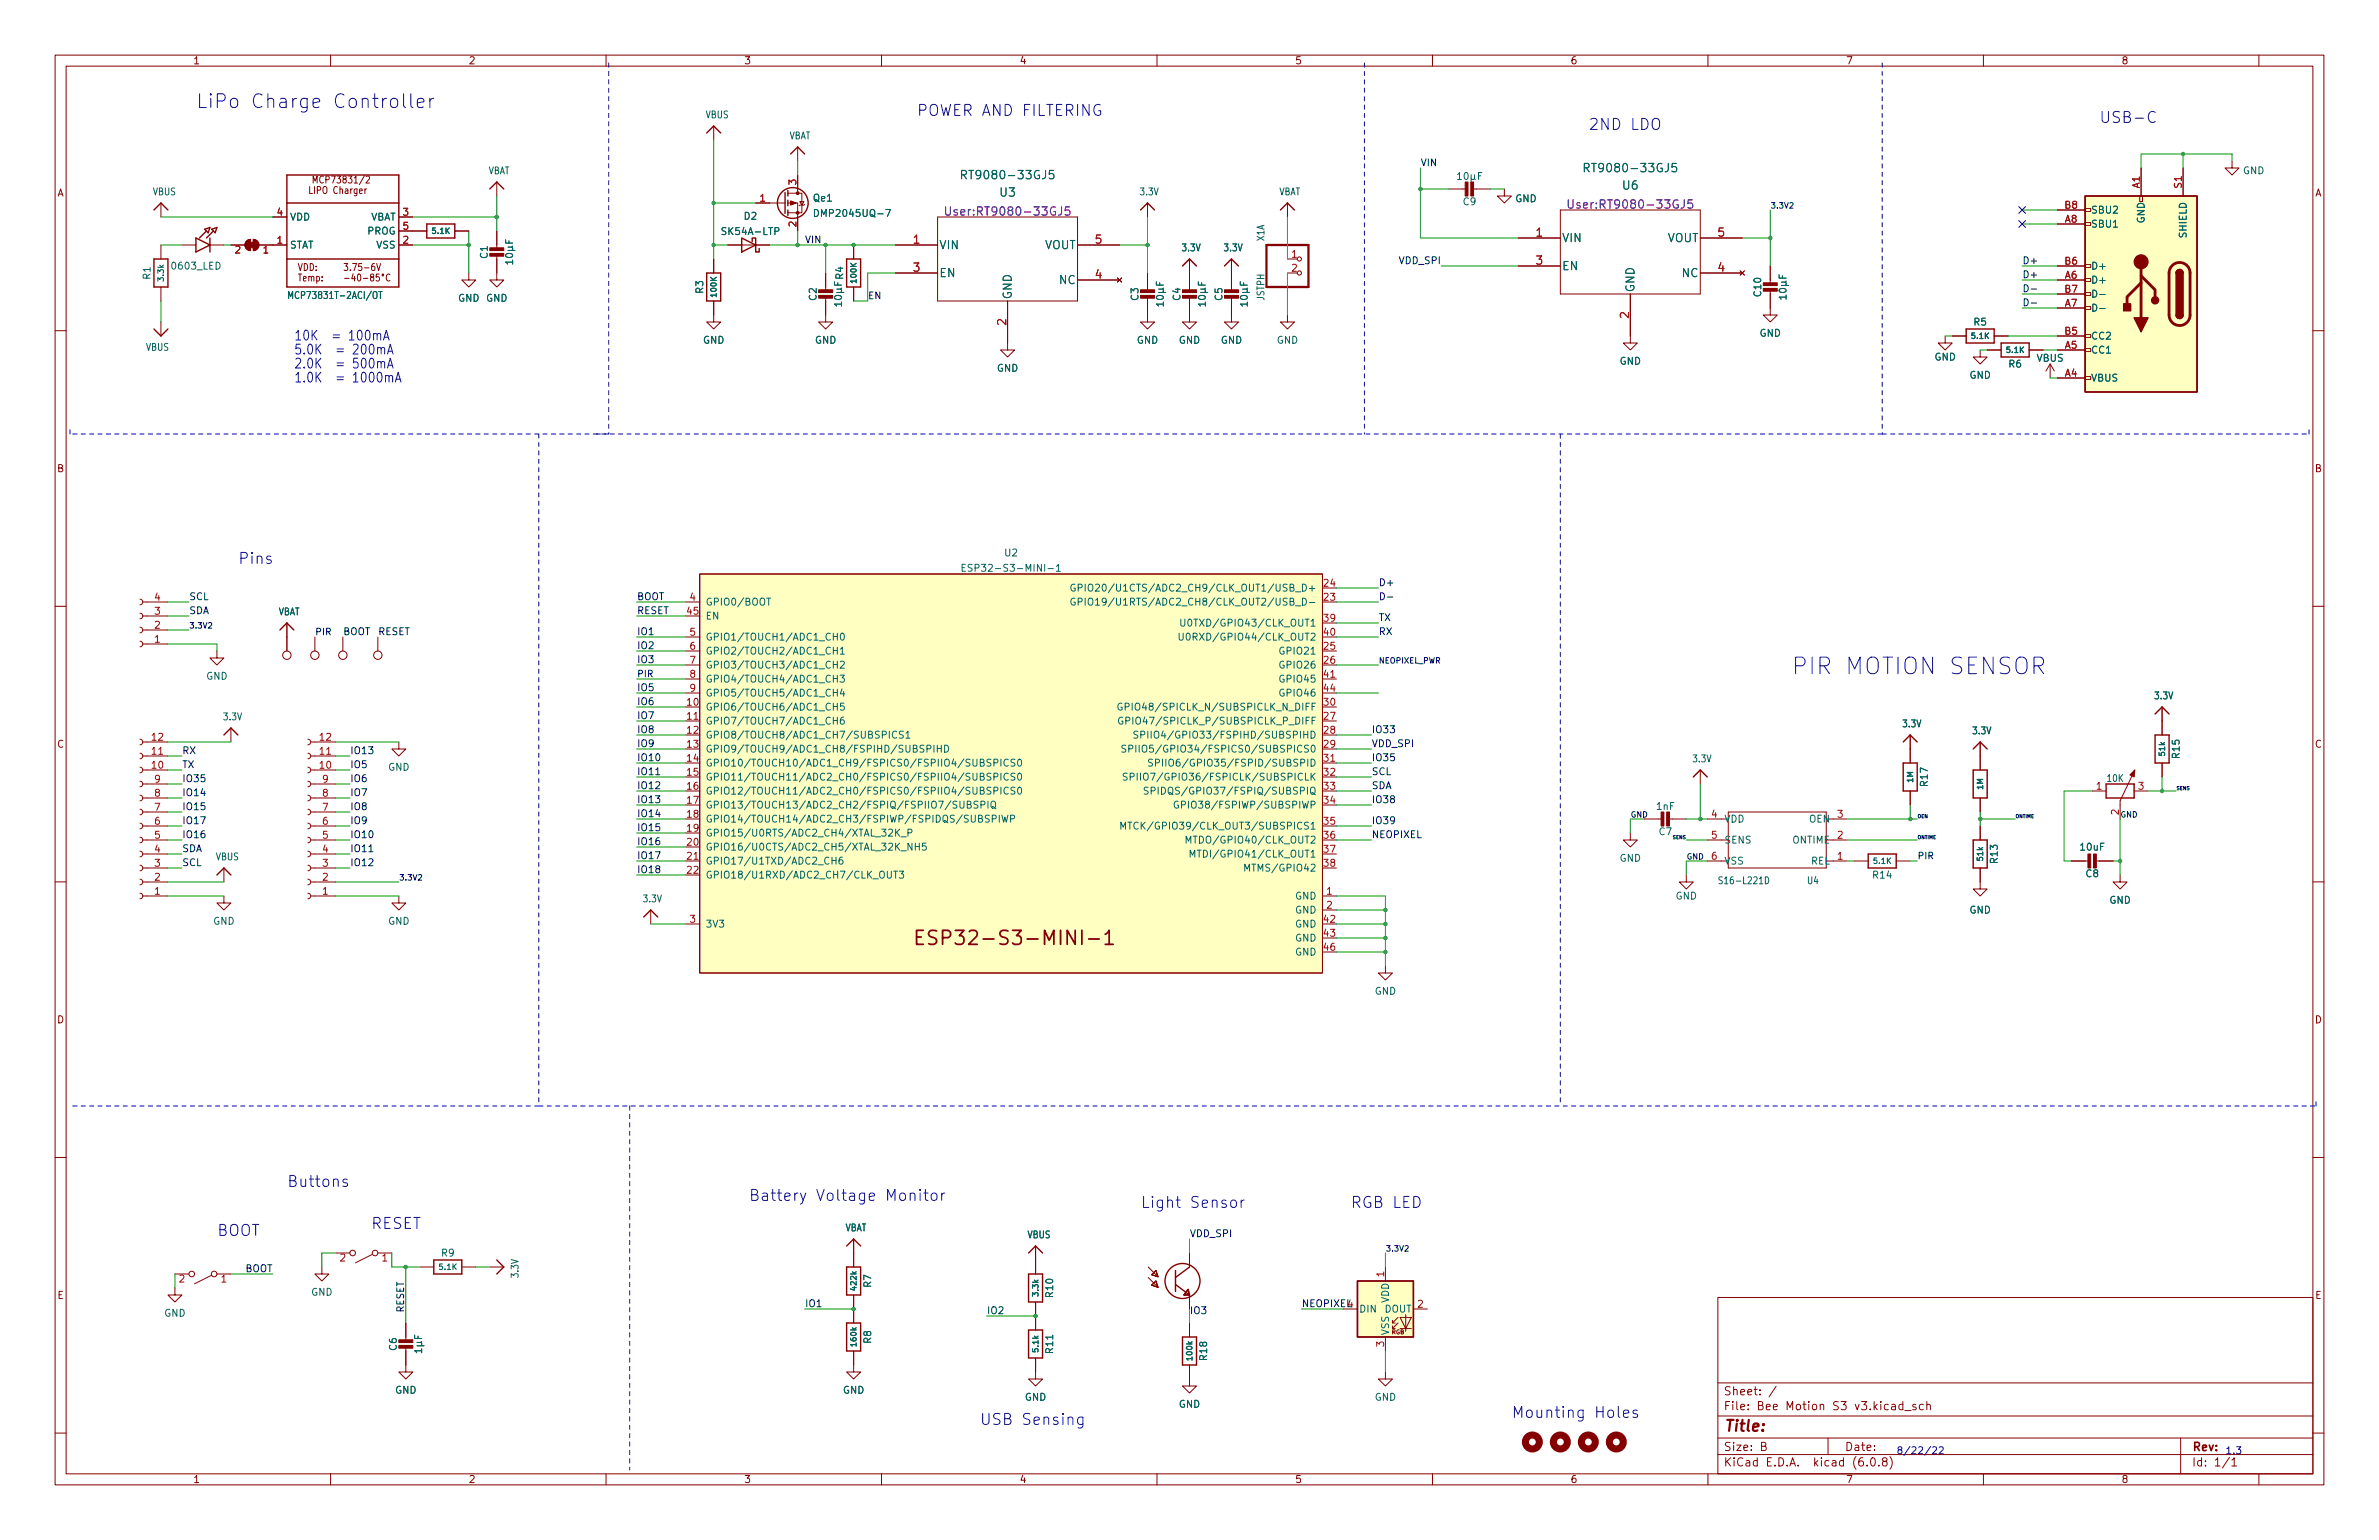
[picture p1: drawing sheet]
<svg xmlns="http://www.w3.org/2000/svg" width="432mm" height="279mm" viewBox="0 0 432 279" stroke-linecap="round" stroke-linejoin="round" font-family="sans-serif">
<defs><g id="words">
<text font-size="4.2" fill="#0000c2" x="325.1" y="122.4">PIR MOTION SENSOR</text>
<text font-size="3.5" fill="#0000c2" x="35.6" y="19.6">LiPo Charge Controller</text>
<text font-size="3.5" fill="#840000" x="170" y="171.4">ESP32-S3-MINI-1</text>
<g font-size="2.8" fill="#0000c2">
<text x="166.4" y="21">POWER AND FILTERING</text>
<text x="288.3" y="23.6">2ND LDO</text>
<text x="381" y="22.3">USB-C</text>
<text x="43.2" y="102.3">Pins</text>
<text x="52.1" y="215.4">Buttons</text>
<text x="135.9" y="217.9">Battery Voltage Monitor</text>
<text x="207" y="219.2">Light Sensor</text>
<text x="245.1" y="219.2">RGB LED</text>
<text x="39.4" y="224.2">BOOT</text>
<text x="67.3" y="223">RESET</text>
<text x="274.3" y="257.3">Mounting Holes</text>
<text x="177.8" y="258.5">USB Sensing</text>
</g>
<text font-size="2.8" fill="#840000" x="312.8" y="259.7">Title:</text>
<g font-size="2.5" fill="#0000c2">
<text x="53.3" y="61.8">10K = 100mA</text>
<text x="53.3" y="64.3">5.0K = 200mA</text>
<text x="53.3" y="66.9">2.0K = 500mA</text>
<text x="53.3" y="69.4">1.0K = 1000mA</text>
</g>
<g font-size="2.1" fill="#006464">
<text x="175.6" y="32.5">RT9080-33GJ5</text>
<text x="181.5" y="35.7">U3</text>
<text x="288.6" y="31.2">RT9080-33GJ5</text>
<text x="294.6" y="34.4">U6</text>
<text x="170.4" y="45.2">VIN</text>
<text x="189.5" y="45.2">VOUT</text>
<text x="283.5" y="43.9">VIN</text>
<text x="302.6" y="43.9">VOUT</text>
<text x="170.4" y="50.3">EN</text>
<text x="192.3" y="51.5">NC</text>
<text x="283.5" y="49">EN</text>
<text x="296.7" y="53.1" transform="rotate(-90 296.7 53.1)">GND</text>
<text x="305.3" y="50.3">NC</text>
<text x="183.6" y="54.4" transform="rotate(-90 183.6 54.4)">GND</text>
</g>
<g font-size="2.1" fill="#840084">
<text x="172.9" y="39.1">User:RT9080-33GJ5</text>
<text x="285.9" y="37.8">User:RT9080-33GJ5</text>
</g>
<g font-size="2.1" fill="#a90000">
<text x="165.8" y="44.2">1</text>
<text x="198.8" y="44.2">5</text>
<text x="278.8" y="42.9">1</text>
<text x="311.8" y="42.9">5</text>
<text x="165.8" y="49.3">3</text>
<text x="198.8" y="50.5">4</text>
<text x="278.8" y="48">3</text>
<text x="311.8" y="49.3">4</text>
<text x="182.6" y="59" transform="rotate(-90 182.6 59)">2</text>
<text x="295.7" y="57.7" transform="rotate(-90 295.7 57.7)">2</text>
</g>
<g font-size="2.1" fill="#840000">
<text x="312.8" y="255.9">File: Bee Motion S3 v3.kicad_sch</text>
<text x="312.8" y="253.2">Sheet: /</text>
<text x="312.8" y="263.2">Size: B</text>
<text x="334.8" y="263.2">Date:</text>
<text x="397.8" y="263.2">Rev:</text>
<text x="312.8" y="266">KiCad E.D.A. kicad (6.0.8)</text>
<text x="397.8" y="266">Id: 1/1</text>
</g>
<g font-size="1.8" fill="#840000">
<text x="35" y="11.7">1</text>
<text x="85" y="11.7">2</text>
<text x="135" y="11.7">3</text>
<text x="185" y="11.7">4</text>
<text x="235" y="11.7">5</text>
<text x="285" y="11.7">6</text>
<text x="335" y="11.7">7</text>
<text x="385" y="11.7">8</text>
<text x="10.3" y="35.6">A</text>
<text x="56.4" y="35.2">LIPO Charger</text>
<text x="57.5" y="33.3">MCP73831/2</text>
<text x="420.1" y="35.6">A</text>
<text x="54" y="49.1">VDD:</text>
<text x="54.1" y="51">Temp:</text>
<text x="63.1" y="49.1">3.75-6V</text>
<text x="10.3" y="85.7">B</text>
<text x="420.1" y="85.7">B</text>
<text x="10.3" y="135.6">C</text>
<text x="420.1" y="135.6">C</text>
<text x="10.3" y="185.7">D</text>
<text x="420.1" y="185.7">D</text>
<text x="10.4" y="235.7">E</text>
<text x="420.2" y="235.7">E</text>
<text x="35" y="269.1">1</text>
<text x="85" y="269.1">2</text>
<text x="135" y="269.1">3</text>
<text x="185" y="269.1">4</text>
<text x="235" y="269.1">5</text>
<text x="285" y="269.1">6</text>
<text x="335" y="269.1">7</text>
<text x="385" y="269.1">8</text>
</g>
<g font-size="1.8" fill="#006464">
<text x="128.1" y="21.5">VBUS</text>
<text x="143.2" y="25.3">VBAT</text>
<text x="27.7" y="35.4">VBUS</text>
<text x="88.5" y="31.6">VBAT</text>
<text x="207" y="35.4">3.3V</text>
<text x="232.1" y="35.4">VBAT</text>
<text x="407.1" y="31.6">GND</text>
<text x="52.6" y="40">VDD</text>
<text x="67.1" y="40">VBAT</text>
<text x="135.1" y="39.8">D2</text>
<text x="147.7" y="36.6">Qe1</text>
<text x="148.6" y="39.3">DMP2045UQ-7</text>
<text x="265.6" y="37.2">C9</text>
<text x="275" y="36.7">GND</text>
<text x="379.5" y="41.3">SBU1</text>
<text x="379.5" y="38.7">SBU2</text>
<text x="389.3" y="40.5" transform="rotate(-90 389.3 40.5)">GND</text>
<text x="52.6" y="45.1">STAT</text>
<text x="66.7" y="42.5">PROG</text>
<text x="68.3" y="45.1">VSS</text>
<text x="88.5" y="46.9" transform="rotate(-90 88.5 46.9)">C1</text>
<text x="131.4" y="42.6">SK54A-LTP</text>
<text x="214.6" y="45.6">3.3V</text>
<text x="222.3" y="45.6">3.3V</text>
<text x="229.5" y="43.7" transform="rotate(-90 229.5 43.7)">X1A</text>
<text x="396.9" y="43.1" transform="rotate(-90 396.9 43.1)">SHIELD</text>
<text x="27.3" y="50.7" transform="rotate(-90 27.3 50.7)">R1</text>
<text x="31.3" y="48.9">0603_LED</text>
<text x="127.6" y="53.2" transform="rotate(-90 127.6 53.2)">R3</text>
<text x="153" y="50.7" transform="rotate(-90 153 50.7)">R4</text>
<text x="319.7" y="53.7" transform="rotate(-90 319.7 53.7)">C10</text>
<text x="379.5" y="51.4">D+</text>
<text x="379.5" y="48.9">D+</text>
<text x="379.5" y="54">D-</text>
<text x="53.4" y="54.2">MCP73831T-2ACI/OT</text>
<text x="83.1" y="54.7">GND GND</text>
<text x="148.2" y="54.5" transform="rotate(-90 148.2 54.5)">C2</text>
<text x="206.6" y="54.5" transform="rotate(-90 206.6 54.5)">C3</text>
<text x="214.2" y="54.5" transform="rotate(-90 214.2 54.5)">C4</text>
<text x="221.9" y="54.5" transform="rotate(-90 221.9 54.5)">C5</text>
<text x="229.5" y="54.5" transform="rotate(-90 229.5 54.5)">JSTPH</text>
<text x="358.3" y="59.1">R5</text>
<text x="379.5" y="56.5">D-</text>
<text x="26.5" y="63.6">VBUS</text>
<text x="127.6" y="62.3">GND</text>
<text x="147.9" y="62.3">GND</text>
<text x="206.3" y="62.3">GND</text>
<text x="213.9" y="62.3">GND</text>
<text x="221.6" y="62.3">GND</text>
<text x="231.7" y="62.3">GND</text>
<text x="319.3" y="61.1">GND</text>
<text x="351.1" y="65.4">GND</text>
<text x="369.7" y="65.6">VBUS</text>
<text x="379.5" y="64.1">CC1</text>
<text x="379.5" y="61.6">CC2</text>
<text x="180.9" y="67.4">GND</text>
<text x="293.9" y="66.2">GND</text>
<text x="357.4" y="68.7">GND</text>
<text x="364.6" y="66.7">R6</text>
<text x="379.5" y="69.2">VBUS</text>
<text x="182.4" y="100.9">U2</text>
<text x="176.4" y="103.7">ESP32-S3-MINI-1</text>
<text x="199.2" y="107.3">GPIO20/U1CTS/ADC2_CH9/CLK_OUT1/USB_D+</text>
<text x="50.4" y="111.6">VBAT</text>
<text x="128" y="109.9">GPIO0/BOOT</text>
<text x="128" y="112.4">EN</text>
<text x="199.6" y="109.9">GPIO19/U1RTS/ADC2_CH8/CLK_OUT2/USB_D-</text>
<text x="216.5" y="113.7">U0TXD/GPIO43/CLK_OUT1</text>
<text x="128" y="116.2">GPIO1/TOUCH1/ADC1_CH0</text>
<text x="128" y="118.7">GPIO2/TOUCH2/ADC1_CH1</text>
<text x="216.3" y="116.2">U0RXD/GPIO44/CLK_OUT2</text>
<text x="232.6" y="118.7">GPIO21</text>
<text x="37.4" y="123.3">GND</text>
<text x="128" y="121.3">GPIO3/TOUCH3/ADC1_CH2</text>
<text x="128" y="123.8">GPIO4/TOUCH4/ADC1_CH3</text>
<text x="232.6" y="121.3">GPIO26</text>
<text x="232.6" y="123.8">GPIO45</text>
<text x="40.7" y="130.7">3.3V</text>
<text x="128" y="128.9">GPIO6/TOUCH6/ADC1_CH5</text>
<text x="128" y="131.4">GPIO7/TOUCH7/ADC1_CH6</text>
<text x="128" y="126.4">GPIO5/TOUCH5/ADC1_CH4</text>
<text x="205.5" y="128.9">GPIO48/SPICLK_N/SUBSPICLK_N_DIFF</text>
<text x="205.7" y="131.4">GPIO47/SPICLK_P/SUBSPICLK_P_DIFF</text>
<text x="232.6" y="126.4">GPIO46</text>
<text x="345.5" y="131.9">3.3V</text>
<text x="391.2" y="126.9">3.3V</text>
<text x="128" y="134">GPIO8/TOUCH8/ADC1_CH7/SUBSPICS1</text>
<text x="128" y="136.5">GPIO9/TOUCH9/ADC1_CH8/FSPIHD/SUBSPIHD</text>
<text x="208" y="136.5">SPIIO5/GPIO34/FSPICS0/SUBSPICS0</text>
<text x="209.8" y="134">SPIIO4/GPIO33/FSPIHD/SUBSPIHD</text>
<text x="358.2" y="133.2">3.3V</text>
<text x="395.6" y="137.5" transform="rotate(-90 395.6 137.5)">R15</text>
<text x="70.4" y="139.8">GND</text>
<text x="128" y="139.1">GPIO10/TOUCH10/ADC1_CH9/FSPICS0/FSPIIO4/SUBSPICS0</text>
<text x="128" y="141.6">GPIO11/TOUCH11/ADC2_CH0/FSPICS0/FSPIIO4/SUBSPICS0</text>
<text x="207.7" y="141.6">SPIIO7/GPIO36/FSPICLK/SUBSPICLK</text>
<text x="212.4" y="139.1">SPIIO6/GPIO35/FSPID/SUBSPID</text>
<text x="307.4" y="138.3">3.3V</text>
<text x="349.9" y="142.6" transform="rotate(-90 349.9 142.6)">R17</text>
<text x="382.5" y="141.9">10K</text>
<text x="128" y="144.1">GPIO12/TOUCH11/ADC2_CH0/FSPICS0/FSPIIO4/SUBSPICS0</text>
<text x="128" y="146.7">GPIO13/TOUCH13/ADC2_CH2/FSPIQ/FSPIIO7/SUBSPIQ</text>
<text x="128" y="149.2">GPIO14/TOUCH14/ADC2_CH3/FSPIWP/FSPIDQS/SUBSPIWP</text>
<text x="211.2" y="144.1">SPIDQS/GPIO37/FSPIQ/SUBSPIQ</text>
<text x="215.4" y="146.7">GPIO38/FSPIWP/SUBSPIWP</text>
<text x="300.7" y="146.9">1nF</text>
<text x="312.9" y="149.2">VDD</text>
<text x="328.4" y="149.2">OEN</text>
<text x="128" y="151.8">GPIO15/U0RTS/ADC2_CH4/XTAL_32K_P</text>
<text x="128" y="154.3">GPIO16/U0CTS/ADC2_CH5/XTAL_32K_NH5</text>
<text x="206.7" y="150.5">MTCK/GPIO39/CLK_OUT3/SUBSPICS1</text>
<text x="217.1" y="153">MTDO/GPIO40/CLK_OUT2</text>
<text x="218" y="155.6">MTDI/GPIO41/CLK_OUT1</text>
<text x="301.2" y="151.5">C7</text>
<text x="312.9" y="153">SENS</text>
<text x="325.4" y="153">ONTIME</text>
<text x="377.7" y="154.3">10uF</text>
<text x="39.2" y="156.1">VBUS</text>
<text x="128" y="156.8">GPIO17/U1TXD/ADC2_CH6</text>
<text x="128" y="159.4">GPIO18/U1RXD/ADC2_CH7/CLK_OUT3</text>
<text x="226.9" y="158.1">MTMS/GPIO42</text>
<text x="293.9" y="156.3">GND</text>
<text x="312.7" y="160.4">S16-L221D</text>
<text x="312.9" y="156.8">VSS</text>
<text x="328.1" y="160.4">U4</text>
<text x="328.7" y="156.8">REL</text>
<text x="340" y="159.4">R14</text>
<text x="362.6" y="156.6" transform="rotate(-90 362.6 156.6)">R13</text>
<text x="378.6" y="159.1">C8</text>
<text x="38.7" y="167.8">GND</text>
<text x="70.4" y="167.8">GND</text>
<text x="116.9" y="163.7">3.3V</text>
<text x="235.1" y="163.2">GND</text>
<text x="235.1" y="165.7">GND</text>
<text x="304.1" y="163.2">GND</text>
<text x="357.4" y="165.7">GND</text>
<text x="382.8" y="163.9">GND</text>
<text x="128" y="168.3">3V3</text>
<text x="235.1" y="168.3">GND</text>
<text x="235.1" y="170.8">GND</text>
<text x="235.1" y="173.4">GND</text>
<text x="249.5" y="180.5">GND</text>
<text x="80.1" y="228">R9</text>
<text x="153.3" y="223.4">VBAT</text>
<text x="186.5" y="224.7">VBUS</text>
<text x="94.1" y="231.7" transform="rotate(-90 94.1 231.7)">3.3V</text>
<text x="158.1" y="233.5" transform="rotate(-90 158.1 233.5)">R7</text>
<text x="29.8" y="238.9">GND</text>
<text x="56.5" y="235.1">GND</text>
<text x="191.1" y="235.3" transform="rotate(-90 191.1 235.3)">R10</text>
<text x="246.6" y="238.1">DIN</text>
<text x="251.3" y="238.1">DOUT</text>
<text x="252.1" y="236.4" transform="rotate(-90 252.1 236.4)">VDD</text>
<text x="72" y="245" transform="rotate(-90 72 245)">C6</text>
<text x="158.1" y="243.7" transform="rotate(-90 158.1 243.7)">R8</text>
<text x="191.1" y="245.5" transform="rotate(-90 191.1 245.5)">R11</text>
<text x="252.1" y="242.3" transform="rotate(-90 252.1 242.3)">VSS</text>
<text x="219.1" y="246.7" transform="rotate(-90 219.1 246.7)">R18</text>
<text x="71.7" y="252.8">GND</text>
<text x="153" y="252.8">GND</text>
<text x="186" y="254.1">GND</text>
<text x="213.9" y="255.4">GND</text>
<text x="249.5" y="254.1">GND</text>
</g>
<g font-size="1.8" fill="#a90000">
<text x="144.5" y="33.5" transform="rotate(-90 144.5 33.5)">3</text>
<text x="388.4" y="34.2" transform="rotate(-90 388.4 34.2)">A1</text>
<text x="396" y="34.1" transform="rotate(-90 396 34.1)">S1</text>
<text x="50.3" y="39.1">4</text>
<text x="73.2" y="39.1">3</text>
<text x="73.2" y="41.7">5</text>
<text x="137.9" y="36.6">1</text>
<text x="144.5" y="41.1" transform="rotate(-90 144.5 41.1)">2</text>
<text x="374.8" y="40.4">A8</text>
<text x="374.8" y="37.8">B8</text>
<text x="42.7" y="46">2</text>
<text x="47.8" y="46">1</text>
<text x="50.3" y="44.2">1</text>
<text x="73.2" y="44.2">2</text>
<text x="234.5" y="46.7">1</text>
<text x="234.5" y="49.3">2</text>
<text x="374.8" y="50.5">A6</text>
<text x="374.8" y="48">B6</text>
<text x="374.8" y="53.1">B7</text>
<text x="374.8" y="55.6">A7</text>
<text x="374.8" y="63.2">A5</text>
<text x="374.8" y="60.7">B5</text>
<text x="374.8" y="68.3">A4</text>
<text x="240.3" y="106.4">24</text>
<text x="28.1" y="111.5">3</text>
<text x="28.1" y="109">4</text>
<text x="124.7" y="111.5">45</text>
<text x="125.2" y="109">4</text>
<text x="240.3" y="109">23</text>
<text x="240.3" y="112.8">39</text>
<text x="28.1" y="116.6">1</text>
<text x="28.1" y="114">2</text>
<text x="125.2" y="115.3">5</text>
<text x="125.2" y="117.9">6</text>
<text x="240.3" y="117.9">25</text>
<text x="240.3" y="115.3">40</text>
<text x="125.2" y="120.4">7</text>
<text x="125.2" y="122.9">8</text>
<text x="125.2" y="125.5">9</text>
<text x="240.3" y="120.4">26</text>
<text x="240.3" y="122.9">41</text>
<text x="240.3" y="125.5">44</text>
<text x="124.7" y="128">10</text>
<text x="124.7" y="130.6">11</text>
<text x="240.3" y="130.6">27</text>
<text x="240.3" y="128">30</text>
<text x="27.6" y="136.9">11</text>
<text x="27.6" y="134.4">12</text>
<text x="58.1" y="136.9">11</text>
<text x="58.1" y="134.4">12</text>
<text x="124.7" y="133.1">12</text>
<text x="124.7" y="135.6">13</text>
<text x="240.3" y="133.1">28</text>
<text x="240.3" y="135.6">29</text>
<text x="27.6" y="139.4">10</text>
<text x="28.1" y="142">9</text>
<text x="58.1" y="139.4">10</text>
<text x="58.6" y="142">9</text>
<text x="124.7" y="138.2">14</text>
<text x="124.7" y="140.7">15</text>
<text x="124.7" y="143.3">16</text>
<text x="240.3" y="138.2">31</text>
<text x="240.3" y="140.7">32</text>
<text x="240.3" y="143.3">33</text>
<text x="380.5" y="143.3">1</text>
<text x="388.1" y="143.3">3</text>
<text x="28.1" y="149.6">6</text>
<text x="28.1" y="147.1">7</text>
<text x="28.1" y="144.5">8</text>
<text x="58.6" y="149.6">6</text>
<text x="58.6" y="147.1">7</text>
<text x="58.6" y="144.5">8</text>
<text x="124.7" y="145.8">17</text>
<text x="124.7" y="148.3">18</text>
<text x="240.3" y="145.8">34</text>
<text x="240.3" y="149.6">35</text>
<text x="310.7" y="148.3">4</text>
<text x="333.5" y="148.3">3</text>
<text x="384.6" y="147.8" transform="rotate(-90 384.6 147.8)">2</text>
<text x="28.1" y="154.7">4</text>
<text x="28.1" y="152.1">5</text>
<text x="58.6" y="154.7">4</text>
<text x="58.6" y="152.1">5</text>
<text x="124.7" y="150.9">19</text>
<text x="124.7" y="153.4">20</text>
<text x="124.7" y="156">21</text>
<text x="240.3" y="152.1">36</text>
<text x="240.3" y="154.7">37</text>
<text x="310.7" y="152.1">5</text>
<text x="310.7" y="156">6</text>
<text x="333.5" y="156">1</text>
<text x="333.5" y="152.1">2</text>
<text x="28.1" y="159.8">2</text>
<text x="28.1" y="157.2">3</text>
<text x="58.6" y="159.8">2</text>
<text x="58.6" y="157.2">3</text>
<text x="124.7" y="158.5">22</text>
<text x="240.3" y="157.2">38</text>
<text x="28.1" y="162.3">1</text>
<text x="58.6" y="162.3">1</text>
<text x="125.2" y="167.4">3</text>
<text x="240.3" y="167.4">42</text>
<text x="240.8" y="162.3">1</text>
<text x="240.8" y="164.8">2</text>
<text x="240.3" y="169.9">43</text>
<text x="240.3" y="172.5">46</text>
<text x="32.5" y="232.7">2</text>
<text x="40.1" y="232.7">1</text>
<text x="61.7" y="228.9">2</text>
<text x="69.4" y="228.9">1</text>
<text x="251.2" y="231.6" transform="rotate(-90 251.2 231.6)">1</text>
<text x="257.3" y="237.2">2</text>
<text x="251.2" y="244.3" transform="rotate(-90 251.2 244.3)">3</text>
</g>
<g font-size="1.8" fill="#0f0f0f">
<text x="254.1" y="47.9">VDD_SPI</text>
<text x="367" y="47.9">D+</text>
<text x="367" y="50.5">D+</text>
<text x="250.2" y="106.3">D+</text>
<text x="34.3" y="108.9">SCL</text>
<text x="34.3" y="111.4">SDA</text>
<text x="115.6" y="111.4">RESET</text>
<text x="115.6" y="108.9">BOOT</text>
<text x="250.2" y="112.7">TX</text>
<text x="62.2" y="115.2">BOOT</text>
<text x="68.6" y="115.2">RESET</text>
<text x="115.6" y="115.2">IO1</text>
<text x="115.6" y="117.8">IO2</text>
<text x="250.2" y="115.2">RX</text>
<text x="115.6" y="120.3">IO3</text>
<text x="115.6" y="125.4">IO5</text>
<text x="115.6" y="127.9">IO6</text>
<text x="115.6" y="130.5">IO7</text>
<text x="33" y="136.8">RX</text>
<text x="63.5" y="136.8">IO13</text>
<text x="115.6" y="135.5">IO9</text>
<text x="115.6" y="133">IO8</text>
<text x="248.9" y="135.5">VDD_SPI</text>
<text x="248.9" y="133">IO33</text>
<text x="33" y="139.4">TX</text>
<text x="33" y="141.9">IO35</text>
<text x="63.5" y="141.9">IO6</text>
<text x="63.5" y="139.4">IO5</text>
<text x="115.6" y="143.2">IO12</text>
<text x="115.6" y="138.1">IO10</text>
<text x="115.6" y="140.6">IO11</text>
<text x="248.9" y="138.1">IO35</text>
<text x="248.9" y="143.2">SDA</text>
<text x="248.9" y="140.6">SCL</text>
<text x="33" y="147">IO15</text>
<text x="33" y="149.5">IO17</text>
<text x="33" y="144.4">IO14</text>
<text x="63.5" y="144.4">IO7</text>
<text x="63.5" y="149.5">IO9</text>
<text x="63.5" y="147">IO8</text>
<text x="115.6" y="145.7">IO13</text>
<text x="115.6" y="148.2">IO14</text>
<text x="248.9" y="149.5">IO39</text>
<text x="248.9" y="145.7">IO38</text>
<text x="33" y="154.6">SDA</text>
<text x="33" y="152.1">IO16</text>
<text x="63.5" y="152.1">IO10</text>
<text x="63.5" y="154.6">IO11</text>
<text x="115.6" y="153.3">IO16</text>
<text x="115.6" y="155.9">IO17</text>
<text x="115.6" y="150.8">IO15</text>
<text x="248.9" y="152.1">NEOPIXEL</text>
<text x="33" y="157.1">SCL</text>
<text x="63.5" y="157.1">IO12</text>
<text x="115.6" y="158.4">IO18</text>
<text x="215.9" y="224.4">VDD_SPI</text>
<text x="44.4" y="230.8">BOOT</text>
<text x="146" y="237.1">IO1</text>
<text x="179.1" y="238.4">IO2</text>
<text x="215.9" y="238.4">IO3</text>
<text x="236.2" y="237.1">NEOPIXEL4</text>
</g>
<g font-size="1.8" fill="#0000c2">
<text x="344.2" y="263.8">8/22/22</text>
<text x="403.9" y="263.8">1.3</text>
</g>
<g font-size="1.7" fill="#0f0f0f">
<text x="257.8" y="30.1">VIN</text>
<text x="146" y="44.1">VIN</text>
<text x="157.5" y="54.3">EN</text>
<text x="57.1" y="115.2">PIR</text>
<text x="115.6" y="122.9">PIR</text>
<text x="348" y="155.9">PIR</text>
<text x="73.3" y="238.2" transform="rotate(-90 73.3 238.2)">RESET</text>
</g>
<g font-size="1.4" fill="#0f0f0f">
<text x="321.3" y="37.8">3.3V2</text>
<text x="34.3" y="114">3.3V2</text>
<text x="250.2" y="120.4">NEOPIXEL_PWR</text>
<text x="295.9" y="148.3">GND</text>
<text x="384.8" y="148.3">GND</text>
<text x="306.1" y="155.9">GND</text>
<text x="72.4" y="159.7">3.3V2</text>
<text x="251.5" y="227.1">3.3V2</text>
</g>
<g font-size="1.4" fill="#006464">
<text x="78.5" y="42.4">5.1K</text>
<text x="29.7" y="50.9" transform="rotate(-90 29.7 50.9)">3.3k</text>
<text x="130" y="53.8" transform="rotate(-90 130 53.8)">100K</text>
<text x="155.4" y="51.2" transform="rotate(-90 155.4 51.2)">100K</text>
<text x="357.9" y="61.5">5.1K</text>
<text x="364.3" y="64">5.1K</text>
<text x="392.9" y="137.1" transform="rotate(-90 392.9 137.1)">51k</text>
<text x="347.2" y="142" transform="rotate(-90 347.2 142)">1M</text>
<text x="359.9" y="143.2" transform="rotate(-90 359.9 143.2)">1M</text>
<text x="340.1" y="156.7">5.1K</text>
<text x="359.9" y="156.1" transform="rotate(-90 359.9 156.1)">51k</text>
<text x="79.8" y="230.4">5.1K</text>
<text x="155.4" y="234" transform="rotate(-90 155.4 234)">422k</text>
<text x="188.5" y="235.1" transform="rotate(-90 188.5 235.1)">3.3k</text>
<text x="155.4" y="244.1" transform="rotate(-90 155.4 244.1)">160k</text>
<text x="188.5" y="245.2" transform="rotate(-90 188.5 245.2)">5.1k</text>
<text x="216.4" y="246.7" transform="rotate(-90 216.4 246.7)">100k</text>
</g>
<text font-size="1.1" fill="#840000" x="252.6" y="242.1">RGB</text>
<g font-size=".9" fill="#0f0f0f">
<text x="395" y="143.3">SENS</text>
<text x="348" y="148.4">OEN</text>
<text x="365.8" y="148.4">ONTIME</text>
<text x="303.7" y="152.2">SENS</text>
<text x="348" y="152.2">ONTIME</text>
</g>
</g></defs>
<g fill="none" stroke="#840000" stroke-width=".18">
<path d="M10 10h411.8v259.4h-411.8zM12 12h407.8v255.4h-407.8zM60 10v2M110 10v2M160 10v2M210 10v2M260 10v2M310 10v2M360 10v2M410 10v2M29.2 36.8v2.6M49.5 39.4h2.6"/>
<path d="M56.8 33.2v-1.3l.4 .9 .4-.9v1.3M66.5 32.1l.4-.2 .2 .4-.7 .9h.7M66.5 34.3l-.3 .2M72.4 39.4h2.5M90.2 33v2.6M129.5 22.9v2.5M137.2 36.8h5.3M143 36.8h1.8v5.1M143 35.1h2.5v3.5h-2.5M144.8 26.7v2.5M144.8 31.8v3.3M145.2 36.6h.7l-.4 .6z"/>
<path d="M146 37.1l-.1 .1h-.7l-.2 .1M170.2 39.4h25.4v15.2h-25.4zM208.3 36.8v2.6M233.7 36.8v2.6M262.9 34.3h3.3M267.2 34.3h3.3M273 34.3v1.3h1.3l-1.3 1.2-1.2-1.2h1.2M283.2 38.1h25.4v15.2h-25.4zM373.4 38.1h5.1M378.5 37.8h1v.6h-1zM388.4 35.6h.5v1h-.5zM388.6 30.5v5.1"/>
<path d="M396.2 30.5v5.1M405.1 29.2v1.3h1.3l-1.3 1.3-1.2-1.3h1.2M10 60h2M29.2 44.5v2.5M29.2 52.1v2.5M29.2 58.4v2.6M33 44.5h2.6M38.1 44.5h2.5M41.9 44.5h2.5M44.7 43.7l.8-.3v2.1a1.02 1.02 0 0 1-1-.7 1.02 1.02 0 0 1 .2-1.1zM46 43.4a1.02 1.02 0 0 1 1 1.1 1.02 1.02 0 0 1-1 1zM47 44.5h5.1"/>
<path d="M62.5 47.8h.6l-.3 .5 .3 .1v.6l-.2 .1-.4-.1M62.6 50.5h.8M64.1 49.7l-.3 .9h.7M64.4 50.1v.9M65 49.8l.1-.1a.72 .72 0 0 1 0 1.3 .94 .94 0 0 1-.1-1.2zM65.9 50.5h.9M67.4 50.3l-.2-.3 .2-.3 .4 .1-.1 .4a.4 .4 0 0 0-.5 .3 .4 .4 0 0 0 .4 .5l.2-.3v-.3l-.2-.1M68.4 47.8l.3 1.3 .4-1.3M68.8 49.7h-.5v.6l.1-.1 .4 .1v.6l-.1 .1-.4-.1M70.8 49.8h-.1a.62 .62 0 0 0-.7 .5 .62 .62 0 0 0 .5 .7l.3-.1M72.4 44.5h2.5M72.4 41.9h5.1"/>
<path d="M82.5 41.9h2.6M85.1 49.5v1.3h1.3l-1.3 1.3-1.3-1.3h1.3M90.2 46.2v4.6h1.2l-1.2 1.3-1.3-1.3h1.3M90.2 41.9v3.3M129.5 54.6v3.8h1.3l-1.3 1.3-1.2-1.3h1.2M129.5 47v2.5M132.1 44.5h7.6M149.9 53.8v4.6h1.2l-1.2 1.3-1.3-1.3h1.3M149.9 49.5v3.3M154.9 44.5v2.5M154.9 52.1v2.5M162.6 44.5h7.6"/>
<path d="M162.6 49.5h7.6M182.9 54.6v8.9h1.2l-1.2 1.3-1.3-1.3h1.3M195.6 44.5h7.6M195.6 50.8h7.6M202.8 50.4l.8 .8M203.6 50.4l-.8 .8M208.3 53.8v4.6h1.2l-1.2 1.3-1.3-1.3h1.3M208.3 49.5v3.3M215.9 53.8v4.6h1.3l-1.3 1.3-1.3-1.3h1.3M215.9 47v5.8M223.5 53.8v4.6h1.3l-1.3 1.3-1.3-1.3h1.3M223.5 47v5.8"/>
<path d="M233.7 57.2v1.2h1.2l-1.2 1.3-1.3-1.3h1.3M233.7 47h1.8M233.7 49.5h1.8M275.6 43.2h7.6M275.6 48.3h7.6M295.9 53.3v8.9h1.3l-1.3 1.3-1.3-1.3h1.3M308.6 49.5h7.6M308.6 43.2h7.6M315.8 49.1l.8 .8M316.6 49.1l-.8 .8M321.3 52.6v4.6h1.3l-1.3 1.2-1.3-1.2h1.3M321.3 48.3v3.3"/>
<path d="M373.4 53.3h5.1M373.4 48.3h5.1M373.4 50.8h5.1M373.4 55.9h5.1M373.4 40.6h5.1M378.5 40.4h1v.5h-1zM378.5 48h1v.5h-1zM378.5 50.5h1v.6h-1zM378.5 53.1h1v.5h-1zM378.5 55.6h1v.5h-1zM419.8 60h2M353.1 61v1.2h1.2l-1.2 1.3-1.3-1.3h1.3"/>
<path d="M354.3 61h2.6M359.4 63.5v1.3h1.3l-1.3 1.2-1.3-1.2h1.3M360.7 63.5h2.5M361.9 61h2.6M368.3 63.5h2.5M372.1 66l-.8 1.3M372.1 66v2.6M372.1 66l.8 1.3M373.4 68.6h5.1M373.4 63.5h5.1M373.4 61h5.1M378.5 60.7h1v.5h-1z"/>
<path d="M378.5 63.2h1v.6h-1zM378.5 68.3h1v.5h-1zM10 110h2M25.4 108.7l.4 .2 .1 .3-.1 .4-.4 .1M25.4 111.3l.4 .1 .1 .4-.1 .3-.4 .2M25.4 113.8l.4 .1 .1 .4-.1 .4-.4 .1M25.4 116.3l.4 .2 .1 .3-.1 .4-.4 .1M25.9 109.2h4.6M25.9 111.8h4.6M25.9 114.3h4.6M25.9 116.8h4.6M39.4 118.1v1.3h1.2l-1.2 1.3-1.3-1.3h1.3"/>
<path d="M52.1 113v5.1M57.1 115.6v2.5M62.2 115.6v2.5M68.6 115.6v2.5M124.5 109.2h2.5M124.5 115.6h2.5M124.5 118.1h2.5M127 104.1h113v72.4h-113zM419.8 110h2M25.4 134.1l.4 .2 .1 .3-.1 .4-.4 .1M25.4 136.7l.4 .1 .1 .4-.1 .3-.4 .2M25.4 139.2l.4 .1 .1 .4-.1 .4-.4 .1"/>
<path d="M25.9 134.6h4.6M25.9 137.2h4.6M25.9 139.7h4.6M41.9 132.1v2.5M55.9 134.1l.3 .2 .2 .3-.2 .4-.3 .1M55.9 136.7l.3 .1 .2 .4-.2 .3-.3 .2M55.9 139.2l.3 .1 .2 .4-.2 .4-.3 .1M56.4 134.6h4.6M56.4 137.2h4.6M56.4 139.7h4.6M72.4 134.6v1.3h1.3l-1.3 1.3-1.3-1.3h1.3M124.5 130.8h2.5"/>
<path d="M124.5 123.2h2.5M124.5 120.7h2.5M124.5 125.7h2.5M240 138.4h2.6M240 123.2h2.6M308.6 139.7v2.5M346.7 133.4v5M359.4 134.6v5.1M387.5 139.7l-2.7 5.6v3.3M392.4 128.3v5.1M392.4 138.4v2.6M10 160h2"/>
<path d="M25.4 141.7l.4 .2 .1 .3-.1 .4-.4 .1M25.4 144.3l.4 .1 .1 .4-.1 .3-.4 .2M25.4 146.8l.4 .2 .1 .3-.1 .4-.4 .1M25.4 149.4l.4 .1 .1 .4-.1 .3-.4 .2M25.4 151.9l.4 .1 .1 .4-.1 .4-.4 .1M25.4 154.4l.4 .2 .1 .3-.1 .4-.4 .1M25.4 157l.4 .1 .1 .4-.1 .3-.4 .2M25.4 159.5l.4 .2 .1 .3-.1 .4-.4 .1M25.9 152.4h4.6M25.9 147.3h4.6M25.9 157.5h4.6M25.9 142.2h4.6"/>
<path d="M25.9 144.8h4.6M25.9 149.9h4.6M25.9 154.9h4.6M40.6 157.5v2.5M55.9 141.7l.3 .2 .2 .3-.2 .4-.3 .1M55.9 144.3l.3 .1 .2 .4-.2 .3-.3 .2M55.9 146.8l.3 .2 .2 .3-.2 .4-.3 .1M55.9 149.4l.3 .1 .2 .4-.2 .3-.3 .2M55.9 151.9l.3 .1 .2 .4-.2 .4-.3 .1M55.9 154.4l.3 .2 .2 .3-.2 .4-.3 .1M55.9 157l.3 .1 .2 .4-.2 .3-.3 .2M55.9 159.5l.3 .2 .2 .3-.2 .4-.3 .1"/>
<path d="M56.4 152.4h4.6M56.4 147.3h4.6M56.4 157.5h4.6M56.4 142.2h4.6M56.4 144.8h4.6M56.4 149.9h4.6M56.4 154.9h4.6M124.5 156.2h2.5M295.9 151.1v1.3h1.3l-1.3 1.3-1.3-1.3h1.3M298.4 148.6h3.4M302.8 148.6h3.3M306.1 158.8v1.2h1.2l-1.2 1.3-1.3-1.3h1.3"/>
<path d="M309.9 156.2h2.5M309.9 148.6h2.5M309.9 152.4h2.5M331.5 156.2h3.8M331.5 152.4h3.8M331.5 147.3h-17.8v8.9M335.3 148.6h-3.8v8.9h-17.8M336.5 156.2h2.6M344.2 156.2h2.5M346.7 143.5v2.6M359.4 157.5v3.8h1.3l-1.3 1.3-1.3-1.3h1.3M359.4 144.8v2.5"/>
<path d="M359.4 149.9v2.5M375.9 156.2h3.3M379.7 143.5h2.6M380.2 156.2h3.3M384.8 158.8v1.2h1.3l-1.3 1.3-1.3-1.3h1.3M387.3 143.5h2.6M419.8 160h2M25.4 162.1l.4 .1 .1 .4-.1 .3-.4 .2M25.9 160h4.6M25.9 162.6h4.6M40.6 162.6v1.2h1.3l-1.3 1.3-1.2-1.3h1.2M55.9 162.1l.3 .1 .2 .4-.2 .3-.3 .2"/>
<path d="M56.4 160h4.6M56.4 162.6h4.6M72.4 162.6v1.2h1.3l-1.3 1.3-1.3-1.3h1.3M118.1 165.1v2.5M124.5 167.6h2.5M240 162.6h2.6M240 165.1h2.6M251.5 175.3v1.2h1.2l-1.2 1.3-1.3-1.3h1.3M10 210h2M419.8 210h2M31.7 233.7v1.3h1.3l-1.3 1.2-1.2-1.2h1.2M31.7 231.1h2.6"/>
<path d="M38.4 231.4l-3.1 1.5M39.4 231.1h2.5M58.4 229.9v1.2h1.3l-1.3 1.3-1.3-1.3h1.3M61 227.3h2.5M67.6 227.6l-3.1 1.5M68.6 227.3h2.5M76.2 229.9h2.5M83.8 229.9h2.6M88.9 229.9h2.5M154.9 224.8v5.1M154.9 235v5M188 226.1v5"/>
<path d="M188 236.2v5.1M208.4 231.8l1.8 1.8M208.4 229.9l1.8 1.7M209 233.2l.8-.8 .4 1.2M209 231.3l.8-.8 .4 1.1M209 233.2l1.2 .4M209 231.3l1.2 .3M209.8 232.4l.4 1.2-1.2-.4zM209.8 230.5l.4 1.1-1.2-.3zM215.6 234.7l.3 .3v2.5M215.9 227.3v2.6M243.8 237.5h2.6"/>
<path d="M251.5 229.9v2.5M253.7 239l-1 1v-.5M254.1 239h2.1l-1.1 2zM255.1 238.5v3.1M256.5 237.5h2.6M311.8 235.4h108v32h-108zM10 260h2M73.7 244.3v4.6h1.2l-1.2 1.3-1.3-1.3h1.3M73.7 240v3.3M154.9 245.1v3.8h1.3l-1.3 1.3-1.2-1.3h1.2M188 246.4v3.8h1.2l-1.2 1.3-1.3-1.3h1.3M215.9 247.7v3.8h1.3l-1.3 1.2-1.3-1.2h1.3"/>
<path d="M215.9 240v2.6M251.5 248.9v1.3h1.2l-1.2 1.3-1.3-1.3h1.3M251.5 242.6v2.5M252.7 240h.5M253.7 240l-1 1v-.5M254.1 241h2.1M311.8 256.9h108M311.8 250.9h108M322.4 251.5l-1.3 1.9M345.4 254.9l-.5-.1-.2 .3v.4l.1 .2h.6M345.4 254.3v1.5M345.7 255.9h1.2"/>
<path d="M347.7 254.9l-.3-.1-.2 .2v.2l.5 .2v.3h-.5M349.1 254.9l-.4-.1-.3 .3v.4l.1 .2h.6M349.7 254.9l.2-.1 .4 .1 .1 .9M349.7 254.3v1.5M419.8 260h2M60 267.4v2M110 267.4v2M160 267.4v2M210 267.4v2M260 267.4v2M310 267.4v2M311.8 263.9h108"/>
<path d="M311.8 260.9h108M319.7 262.4l.7-.1 .1-.2-.1-.4h-.7v1.5h.6l.3-.3a.39 .39 0 0 0-.4-.5M331.8 260.9v3M338.9 265.8v.2M339.7 264.5h.2a.8 .8 0 0 1 .5 .7 .8 .8 0 0 1-.5 .8 1 1 0 0 1-.2-1.5zM341 265.8v.2M341.9 265.1l-.2-.3v-.2l.2-.1h.5l.1 .3-.1 .2-.6 .2-.1 .2v.4l.2 .2h.3l.3-.3-.1-.4-.2-.2M343 264.3a1.72 1.72 0 0 1 0 2.2M360 267.4v2M395.8 260.9v6.5M404.7 264.4l-1.3 1.9M405.1 264.9l.4-.4v1.5"/>
<path d="M405.1 266h.8M410 267.4v2"/>
<circle cx="69.5" cy="49.9" r=".17"/>
<circle cx="235.8" cy="47" r=".38"/>
<circle cx="235.8" cy="49.5" r=".38"/>
<circle cx="52.1" cy="118.9" r=".76"/>
<circle cx="57.1" cy="118.9" r=".76"/>
<circle cx="62.2" cy="118.9" r=".76"/>
<circle cx="68.6" cy="118.9" r=".76"/>
<circle cx="34.8" cy="231.1" r=".51"/>
<circle cx="38.9" cy="231.1" r=".51"/>
<circle cx="64" cy="227.3" r=".51"/>
<circle cx="68.1" cy="227.3" r=".51"/>
</g>
<g fill="none" stroke="#840000" stroke-width=".25">
<path d="M27.9 38.1l1.3-1.3 1.3 1.3M52.1 31.8h20.3v20.3h-20.3zM52.1 36.8h20.3M88.9 34.3l1.3-1.3 1.2 1.3M128.3 24.1l1.2-1.2 1.3 1.2M142.5 34.9v3.8M143 34.5v1.1M143 36.3v1M143 38.1v1M143.5 27.9l1.3-1.2 1.2 1.2M207 38.1l1.3-1.3 1.2 1.3M232.4 38.1l1.3-1.3 1.2 1.3"/>
<path d="M378.5 35.6h20.3v35.5h-20.3zM27.9 59.7l1.3 1.3 1.3-1.3M27.9 47h2.6v5.1h-2.6zM35.6 43.2l2.5 1.3-2.5 1.2zM37.1 41.6l1-.3-.3 .9zM37.5 41.9l-1.3 1.3M38.1 43.2v2.5M38.4 41.6l1-.3-.3 .9zM38.7 41.9l-1.2 1.3M52.1 47h20.3M77.5 40.6h5v2.6h-5zM128.3 49.5h2.5v5.1h-2.5z"/>
<path d="M134.6 43.2l2.6 1.3-2.6 1.2zM136.5 43.8v-.6h.7v2.5h.6v-.6M153.7 47h2.5v5.1h-2.5zM214.6 48.3l1.3-1.3 1.3 1.3M222.2 48.3l1.3-1.3 1.3 1.3M356.9 59.7h5v2.5h-5zM395 49.5a.64 .64 0 0 1 .6-.6 .64 .64 0 0 1 .6 .6M395 57.2a.64 .64 0 0 0 .6 .6 .64 .64 0 0 0 .6-.6M363.2 62.2h5.1v2.6h-5.1zM50.8 114.3l1.3-1.3 1.2 1.3M40.6 133.4l1.3-1.3 1.3 1.3M345.4 134.6l1.3-1.2 1.3 1.2"/>
<path d="M345.4 138.4h2.6v5.1h-2.6zM358.1 135.9l1.3-1.3 1.3 1.3M358.1 139.7h2.6v5.1h-2.6zM391.2 133.4h2.5v5h-2.5zM391.2 129.5l1.2-1.2 1.3 1.2M39.4 158.8l1.2-1.3 1.3 1.3M307.3 141l1.3-1.3 1.3 1.3M339.1 154.9h5.1v2.6h-5.1zM358.1 152.4h2.6v5.1h-2.6zM382.3 142.2h5v2.6h-5zM116.8 166.4l1.3-1.3 1.3 1.3M78.7 228.6h5.1v2.5h-5.1z"/>
<path d="M90.2 228.6l1.2 1.3-1.2 1.2M153.7 229.9h2.5v5.1h-2.5zM153.7 226.1l1.2-1.3 1.3 1.3M186.7 231.1h2.5v5.1h-2.5zM186.7 227.3l1.3-1.2 1.2 1.2M213.4 230.5v3.8M213.4 233l2.5 2M215.6 233.9l.3 1.1h-1zM215.9 229.9l-2.5 1.9M246.4 232.4h10.1v10.2h-10.1zM153.7 240h2.5v5.1h-2.5zM186.7 241.3h2.5v5.1h-2.5z"/>
<path d="M214.6 242.6h2.6v5.1h-2.6z"/>
<circle cx="143.9" cy="36.8" r="2.79"/>
<circle cx="214.6" cy="232.4" r="3.2"/>
</g>
<g fill="#840000" stroke="#840000" stroke-width=".18">
<path d="M380 154.9h.5v2.6h-.5z"/>
<path d="M379 154.9h.5v2.6h-.5z"/>
<path d="M302.5 147.3h.5v2.6h-.5z"/>
<path d="M301.5 147.3h.5v2.6h-.5z"/>
<path d="M386.6 140.6l.9-.9-.2 1.3z"/>
<path d="M143.5 36.4l1 .4-1 .4z"/>
<path d="M148.6 53.6h2.5v.5h-2.5z"/>
<path d="M148.6 52.6h2.5v.5h-2.5z"/>
<path d="M267 33h.5v2.6h-.5z"/>
<path d="M265.9 33h.5v2.6h-.5z"/>
<path d="M207 53.6h2.5v.5h-2.5z"/>
<path d="M207 52.6h2.5v.5h-2.5z"/>
<path d="M222.2 53.6h2.6v.5h-2.6z"/>
<path d="M222.2 52.6h2.6v.5h-2.6z"/>
<path d="M214.6 53.6h2.6v.5h-2.6z"/>
<path d="M214.6 52.6h2.6v.5h-2.6z"/>
<path d="M88.9 46h2.5v.5h-2.5z"/>
<path d="M88.9 45h2.5v.5h-2.5z"/>
<path d="M72.4 244.1h2.5v.5h-2.5z"/>
<path d="M72.4 243.1h2.5v.5h-2.5z"/>
<path d="M45.2 43.9h1v1.1h-1z"/>
<path d="M46 43.4a1.02 1.02 0 0 1 1 1.1 1.02 1.02 0 0 1-1 1z"/>
<path d="M44.7 43.7l.8-.3v2.1a1.02 1.02 0 0 1-1-.7 1.02 1.02 0 0 1 .2-1.1z"/>
<path d="M320 52.3h2.6v.5h-2.6z"/>
<path d="M320 51.3h2.6v.5h-2.6z"/>
<circle cx="144.8" cy="38.6" r=".25"/>
<circle cx="144.8" cy="35.1" r=".25"/>
<circle cx="388.6" cy="47.5" r="1.27"/>
</g>
<g fill="none" stroke="#006464" stroke-width=".18">
<path d="M147.8 38a.64 .64 0 0 1 .8 .6 .64 .64 0 0 1-.8 .7zM160.8 38h.8l-.5 1.3M174.5 31.7l.8-.1 .1-.2-.1-.3-.2-.2h-.6v1.5M174.9 31.7l.5 .7M191.2 30.9h-.7l-.1 .7 .2-.1 .6 .1 .1 .2-.1 .5-.2 .1-.6-.1M264.5 31.7l.4-.4v1.3M264.5 32.6h.8M265.9 31.4l.2-.1a.68 .68 0 0 1 .4 .6 .68 .68 0 0 1-.4 .7l-.2-.2-.1-.3zM267 31.7v1.3M267.6 32.4l.2 .2M267.6 31.7v.8l-.4 .1-.2-.2M268.4 31.9h.4"/>
<path d="M269 31.3h-.6v1.3M287.6 30.4h.7l.1-.2v-.4l-.3-.2h-.5v1.6M287.9 30.4l.5 .8M304.3 29.6h-.8v.8l.2-.2 .5 .1 .1 .2v.5l-.3 .2-.5-.2M52.4 54.2v-1.3l.4 .9 .3-.9v1.3M68.7 52.9h.7M69 52.9v1.3M91.8 43.5v.6h1.2M91.8 46.2a.75 .75 0 0 1 1.2 .2 .72 .72 0 0 1-1.2-.1zM92.2 44.8l.8 .1v.4l-.1 .1M92.2 45.4h1.3M92.4 43.7v.4"/>
<path d="M93 47.6h-1.2l.3 .3M93 44.7l-.1 .1M93 47.2v.7M140.7 42l.6-.1 .1-.2-.1-.3-.6-.1v1.3M151.5 51.1v.6h1.2M151.5 53.8a.75 .75 0 0 1 1.2 .2 .72 .72 0 0 1-1.2-.1zM151.9 52.5h.8v.4l-.1 .2M151.9 53.1h1.3M152.1 51.3v.4M152.7 55.2h-1.2l.3 .3M152.7 52.3l-.1 .2M152.7 54.8v.7"/>
<path d="M209.9 51.1v.6h1.3M209.9 53.8a.75 .75 0 0 1 1.3 .2 .72 .72 0 0 1-1.3-.1zM210.3 52.5h.8l.1 .4-.2 .2M210.3 53.1h1.3M210.5 51.3v.4M211.2 55.2h-1.3l.3 .3M211.2 52.3l-.2 .2M211.2 54.8v.7M217.5 51.1v.6h1.3M217.6 53.8a.75 .75 0 0 1 1.2 .2 .72 .72 0 0 1-1.3-.1zM217.9 52.5h.8l.1 .4-.2 .2M217.9 53.1h1.3"/>
<path d="M218.1 51.3v.4M218.8 55.2h-1.3l.4 .3M218.8 52.3l-.2 .2M218.8 54.8v.7M225.1 51.1v.6h1.3M225.2 53.8a.75 .75 0 0 1 1.2 .2 .72 .72 0 0 1-1.3-.1zM225.5 52.5h.8l.1 .4-.2 .2M225.5 53.1h1.3M225.7 51.3v.4M226.4 55.2h-1.3l.4 .3M226.4 52.3l-.2 .2M226.4 54.8v.7"/>
<path d="M322.9 49.9v.6h1.3M323 52.5a.75 .75 0 0 1 1.2 .3 .72 .72 0 0 1-1.3-.2zM323.3 51.2h.8l.1 .4-.2 .2M323.3 51.8h1.3M323.5 50v.5M324.2 53.9h-1.3l.4 .4M324.2 51l-.2 .2M324.2 53.5v.8M381.1 56h1M381.1 53.4h1M139.2 108.5h.7M139.5 108.5v1.3"/>
<path d="M151.3 115.5h.7M151.3 117.4v1.3M151.3 118h.7M152 114.9v1.2M152 117.4v1.3M152 120v1.2M152.5 117.8l.4-.4v1.3M152.5 118.7h.8M152.7 114.9h.1a.68 .68 0 0 1 .5 .6 .68 .68 0 0 1-.5 .6 .84 .84 0 0 1-.1-1.2zM174.6 103h.4M175.2 102.4h-.6v1.3h.6M176.4 102.4h-.4l-.3 .2 .1 .3 .6 .3v.3l-.2 .2-.5-.1"/>
<path d="M190.2 103.2h1M191.7 102.7l.4-.3v1.3M191.7 103.7h.8M195.1 108.6a.59 .59 0 0 0-.7 .6 .59 .59 0 0 0 .7 .5l.1-.4h-.3M195.1 106a.59 .59 0 0 0-.7 .6 .59 .59 0 0 0 .7 .6l.1-.5h-.3M195.7 109.2l.6-.1 .1-.2v-.3l-.7-.1v1.3M195.7 106.6h.6l.1-.2v-.3l-.7-.1v1.3M197 106v1.3M197 108.5v1.3M197.6 108.7l.2-.2a.43 .43 0 0 1 .6 .4v.5a.42 .42 0 0 1-.5 .4 .42 .42 0 0 1-.4-.4zM197.6 106.2l.2-.2a.43 .43 0 0 1 .6 .4v.4a.42 .42 0 0 1-.5 .5 .42 .42 0 0 1-.4-.5zM198.8 108.9l.4-.4v1.3"/>
<path d="M198.8 109.8h.8M214 114.9v1l.3 .2h.3l.1-.2v-1M214.3 112.3v1.1l.3 .2 .3-.1 .1-.1v-1.1M215.5 114.9h.1a.68 .68 0 0 1 .4 .6 .68 .68 0 0 1-.4 .6 .84 .84 0 0 1-.1-1.2zM215.7 112.5l.2-.2a.68 .68 0 0 1 .4 .7 .68 .68 0 0 1-.4 .6l-.3-.5zM151.3 128.2h.7M151.3 130.7h.7M151.3 120.6h.7M151.3 123.1h.7M151.3 125.6h.7M152 122.5v1.3M152 125v1.3"/>
<path d="M152 127.6v1.2M152 130.1v1.3M152.5 122.5h.8l-.5 .5 .4 .1v.5l-.2 .2-.5-.2M152.5 120.1l.5-.1 .3 .3-.8 .9h.8M152.8 125l-.3 .9h.8M153.1 130.1l-.3 .1a.85 .85 0 0 0 0 1.2l.4-.1 .1-.5-.3-.2h-.2l-.3 .2M153.1 125.5v.8M153.2 127.6h-.6l-.1 .6 .2-.1h.4l.2 .2-.1 .4-.2 .1-.5-.1M162.7 132.8a.6 .6 0 0 0-.8 .4 .6 .6 0 0 0 .6 .7l.2-.1M164 132.7h-.5l-.2 .1v.3l.5 .3 .2 .3-.3 .2h-.5M164.4 133l.4-.3v1.2M164.4 133.9h.8"/>
<path d="M168.2 135.9l.7-.1 .1-.2-.1-.3-.7-.1v1.3M169.5 135.2v1.3M170.1 135.2v1.3M170.1 135.8h.7M170.8 135.2v1.3M171.5 135.2a.64 .64 0 0 1 .7 .6 .64 .64 0 0 1-.7 .7zM179.9 137.8l-.5-.1-.2 .2v.3l.5 .3 .2 .3-.3 .2-.5-.1M180.4 138.4l.6-.1 .1-.1v-.3l-.7-.2v1.3M181.7 137.7v1.3M183 137.9a.6 .6 0 0 0-.8 .4 .6 .6 0 0 0 .6 .7l.2-.1M184.2 137.8l-.5-.1-.2 .2v.3l.6 .3 .1 .3-.2 .2-.5-.1M184.8 137.9l.2-.2a.68 .68 0 0 1 .4 .7 .68 .68 0 0 1-.4 .6l-.3-.5z"/>
<path d="M203.6 127.6a.59 .59 0 0 0-.7 .6 .59 .59 0 0 0 .7 .6l.1-.5h-.3M203.7 130.2a.59 .59 0 0 0-.7 .5 .59 .59 0 0 0 .7 .6l.1-.5h-.2M204.2 128.2h.6l.2-.2-.1-.3-.7-.1v1.2M204.3 130.8l.7-.1 .1-.2-.1-.3-.7-.1v1.3M204.3 135.3l-.4-.1-.2 .1v.4l.5 .2 .1 .3-.2 .3-.5-.1M204.9 135.9l.6-.1 .1-.2v-.3l-.7-.1v1.3M206.2 135.2v1.3M206.5 132.7h-.5l-.1 .1v.3l.5 .3 .1 .3-.2 .2h-.5M206.8 135.2v1.3M207.1 133.3h.6l.1-.2-.1-.3-.6-.1v1.2M207.4 135.4l.2-.2a.43 .43 0 0 1 .6 .4v.4a.42 .42 0 0 1-.5 .5 .42 .42 0 0 1-.4-.5zM208.3 132.7v1.2"/>
<path d="M208.9 132.7v1.2M209.2 137.8l-.5-.1-.2 .2v.3l.6 .3 .1 .3-.3 .2-.4-.1M209.7 138.4l.6-.1 .2-.1-.1-.3-.7-.2v1.3M211 137.7v1.3M211.6 137.7v1.3M151 155.5v1.3M151 156.1h.7M151.7 155.5v1.3M152.9 155.5l-.4 .1a.86 .86 0 0 0 0 1.2l.4-.1 .1-.5-.2-.2h-.3l-.2 .2M161.1 158.1v1l.2 .2h.4l.1-.2v-1M162.2 158.1h.7M162.6 150.4v1.3"/>
<path d="M162.6 158.1v1.2M162.7 151l.6 .7M163.2 158.1h.8l-.4 .4 .4 .2v.5l-.2 .1-.6-.1M163.3 150.4l-.7 .8M163.5 151.8h1M164.8 151.1l.6-.1 .1-.1v-.3l-.7-.2v1.3M165.5 153v1.2l-.7-1.2v1.2M166.1 153v1.2M166.1 153.6h.8M166.9 153v1.2M168.1 153h-.6l-.1 .6 .2-.1h.4l.1 .2v.4l-.2 .1-.5-.1M174.2 145.4v1l.3 .2h.3l.2-.2v-1"/>
<path d="M175.6 146l.5-.1 .1-.2v-.2l-.6-.1v1.2h.4l.2-.1 .1-.3-.3-.2M177.5 145.4h-.5l-.2 .1v.3l.6 .3 .1 .3-.2 .2h-.5M178 146h.7l.1-.2-.1-.3-.7-.1v1.2M179.3 145.4v1.2M179.6 148l-.5-.1-.2 .1v.4l.5 .2 .2 .3-.3 .3-.5-.1M179.9 140.3h-.5l-.2 .1v.4l.5 .2 .2 .3-.3 .2h-.5M179.9 142.9l-.5-.1-.2 .1v.4l.5 .2 .2 .3-.3 .3-.5-.1M179.9 145.5l.3-.1a.43 .43 0 0 1 .5 .4v.4a.42 .42 0 0 1-.4 .4 .42 .42 0 0 1-.4-.4zM180.1 146.3l.7 .4M180.1 148.6l.6-.1 .1-.2v-.3l-.7-.1v1.3M180.4 140.9h.6l.1-.2v-.3l-.7-.1v1.2M180.4 143.5l.6-.1 .1-.2v-.3l-.7-.1v1.3"/>
<path d="M181.4 147.9v1.3M181.7 140.3v1.2M181.7 142.8v1.3M181.9 147.9l.3 1.3 .2-.9 .2 .9 .3-1.3M183 140.4a.6 .6 0 0 0-.8 .4 .6 .6 0 0 0 .6 .7l.2-.1M183 142.9a.6 .6 0 0 0-.8 .5 .6 .6 0 0 0 .6 .7l.2-.1M183.4 148.6l.6-.1 .2-.2-.1-.3-.7-.1v1.3M184.2 140.3h-.5l-.2 .1v.4l.6 .2 .1 .3-.2 .2h-.5M184.2 142.9l-.5-.1-.2 .1v.4l.6 .2 .1 .3-.2 .3-.5-.1M184.8 140.4l.2-.1a.68 .68 0 0 1 .4 .6 .68 .68 0 0 1-.4 .6l-.3-.4zM184.8 142.9l.2-.1a.68 .68 0 0 1 .4 .6 .68 .68 0 0 1-.4 .7l-.3-.5zM203.4 150.4v-1.2l.5 .9 .4-.9v1.2"/>
<path d="M204.6 140.3h-.5l-.2 .1v.4l.6 .2 .1 .3-.3 .2h-.4M204.7 149.2h.7M205.1 149.2v1.2M205.1 140.9h.6l.2-.2-.1-.3-.7-.1v1.2M206.4 140.3v1.2M206.6 149.3a.6 .6 0 0 0-.9 .4 .6 .6 0 0 0 .6 .7l.3-.1M207 140.3v1.2M208.4 142.9l-.5-.1-.2 .1v.4l.6 .2 .1 .3-.2 .3-.5-.1M208.9 143.5l.6-.1 .2-.2-.1-.3-.7-.1v1.3M210.2 142.8v1.3M213.8 145.4a.59 .59 0 0 0-.7 .6 .59 .59 0 0 0 .7 .6l.1-.5h-.2M214.4 146h.6l.2-.2-.1-.3-.7-.1v1.2"/>
<path d="M215.3 153v-1.3l.4 .9 .4-.9v1.3M216 155.5v-1.3l.4 1 .5-1v1.3M216.6 151.7h.7M217.3 154.2h.7M225.9 158.1v-1.3l.5 .9 .4-.9v1.3M312.6 159.1h-.5a.42 .42 0 0 0 0 .5 .42 .42 0 0 0 .4 .2l.1 .2-.1 .3h-.5M320.4 159.1a.64 .64 0 0 1 .6 .6 .64 .64 0 0 1-.6 .6zM75.3 242.2v.6h1.2M75.7 243.6h.8v.4l-.1 .2M75.7 244.2h1.3M75.9 242.4v.4M76.5 245.1h-1.2l.3 .3"/>
<path d="M76.5 243.4l-.1 .2M76.5 244.7v.7"/>
</g>
<g fill="none" stroke="#840000" stroke-width="1.3">
<circle cx="278.1" cy="261.6" r="1.27"/>
<circle cx="283.2" cy="261.6" r="1.27"/>
<circle cx="288.3" cy="261.6" r="1.27"/>
<circle cx="293.4" cy="261.6" r="1.27"/>
</g>
<g fill="#ffffc2" stroke="#ffffc2" stroke-width=".18">
<path d="M246.4 232.4h10.1v10.2h-10.1z"/>
<path d="M209.8 232.4l.4 1.2-1.2-.4z"/>
<path d="M209.8 230.5l.4 1.1-1.2-.3z"/>
<path d="M215.6 233.9l.3 1.1h-1z"/>
<path d="M378.5 35.6h20.3v35.5h-20.3z"/>
<path d="M127 104.1h113v72.4h-113z"/>
</g>
<path d="M229.9 44.5h7.6v7.6h-7.6z" fill="none" stroke="#840000" stroke-width=".41"/>
<path d="M171.6 37.5v1.3l.3 .2h.3l.3-.2v-1.3M194.1 37.5h-.7l-.1 .7 .2-.1 .6 .1 .1 .2-.1 .5-.2 .1-.6-.1M284.7 36.2v1.3l.3 .3h.2l.3-.3v-1.3M307.2 36.2h-.8v.8l.2-.2 .5 .1 .1 .2v.5l-.3 .2-.5-.2" fill="none" stroke="#840084" stroke-width=".18"/>
<path d="M388.6 50l2.6 2.6v1.2M388.6 51.3l-2.5 2.5v1.3M388.6 47.5v10.2M393.7 49.5a1.91 1.91 0 0 1 1.9-1.9 1.91 1.91 0 0 1 1.9 1.9M393.7 57.2a1.91 1.91 0 0 0 1.9 1.9 1.91 1.91 0 0 0 1.9-1.9M393.7 49.5v7.7M397.5 49.5v7.7" fill="none" stroke="#840000" stroke-width=".51"/>
<g fill="#840000" stroke="#840000" stroke-width=".25">
<path d="M395.2 49.1a.63 .63 0 0 1 .6-.2 .63 .63 0 0 1 .4 .6h-1.2z"/>
<path d="M395 49.5h1.2v7.7h-1.2z"/>
<path d="M395 57.2h1.2a.64 .64 0 0 1-.6 .6 .64 .64 0 0 1-.6-.6z"/>
<path d="M387.3 57.7h2.6l-1.3 2.5z"/>
<path d="M385.4 55.1h1.3v1.3h-1.3z"/>
<circle cx="391.2" cy="54.5" r=".63"/>
</g>
<path d="M166.4 170h.8M167.6 168.8h-1.2v2.5h1.2M170 168.9l-1-.1a.62 .62 0 0 0-.5 .6 .62 .62 0 0 0 .5 .6 .93 .93 0 0 1 1 .6 .65 .65 0 0 1-.5 .7l-1-.1M197.6 170.4h1.9M200.6 169.5l.7-.7v2.5M200.6 171.3h1.5" fill="none" stroke="#840000" stroke-width=".32"/>
<path d="M324.9 36.9l.4-.1 .2 .2-.7 .8h.7M367.4 51.7a.64 .64 0 0 1 .7 .6 .64 .64 0 0 1-.7 .6zM367.4 54.2a.64 .64 0 0 1 .7 .6 .64 .64 0 0 1-.7 .7zM368.7 52.4h.9M368.7 55h.9M37.8 113.1l.4-.1 .2 .2-.6 .8h.6M250.6 107.5a.64 .64 0 0 1 .7 .7 .64 .64 0 0 1-.7 .6zM251.8 108.3h1M67 154.5h.7M75.9 158.8l.4-.1 .2 .3-.6 .7h.6M119 140.6h.8M255 226.1l.4-.1 .2 .3-.6 .7h.6" fill="none" stroke="#0f0f0f" stroke-width=".18"/>
<g fill="none" stroke="#0000c2" stroke-width=".18">
<path d="M73.3 17v2.2l.3 .3M74.6 17v2.2l.3 .3M75.8 18.7l1.1-.3-.1-.4-.7-.2-.3 .4v1l.1 .2 .2 .1 .7-.1M78 17.8v1.7M78.7 17.8a.64 .64 0 0 0-.7 .5M199.7 19a.83 .83 0 0 0-1 .2 .83 .83 0 0 0-.2 .9 .75 .75 0 0 0 .4 .8 .75 .75 0 0 0 .9-.1v-.7h-.4M391.2 20.4a.8 .8 0 0 0-1 0 .8 .8 0 0 0-.3 1 .75 .75 0 0 0 .4 .7 .75 .75 0 0 0 .9-.1M67.8 60.7a.37 .37 0 0 1 .6-.1l.1 1.1M67.8 60.5v1.2M68.5 60.8l.2-.3 .3 .1 .1 1.1M68.5 65.8a.37 .37 0 0 1 .6-.1l.1 1.1M68.5 63.2a.37 .37 0 0 1 .6-.1l.1 1.1"/>
<path d="M68.5 63v1.2M68.5 65.6v1.2M69.2 65.8l.2-.2 .4 .1v1.1M69.2 63.3l.2-.3 .4 .1v1.1M69.6 61.7l.5-1.8 .5 1.8M69.8 61.2h.7M70 68.3a.37 .37 0 0 1 .5-.1l.1 1.1M70 68.1v1.2M70.3 66.8l.5-1.8 .5 1.8M70.3 64.2l.5-1.7 .5 1.7M70.5 66.3h.7M70.5 63.7h.7"/>
<path d="M70.6 68.4l.2-.3 .4 .1 .1 1.1M71.8 69.3l.5-1.8 .5 1.8M71.9 68.8h.7M369.2 120.8h1.1a.81 .81 0 0 0 .6-.8 .81 .81 0 0 0-.6-.8h-1.1v3M369.9 120.8l1 1.4M63 214l-.5-.1-.3 .3 .1 .3 .7 .2 .1 .2-.1 .3-.2 .1-.6-.1M165.2 216.7a.5 .5 0 0 1 .9 0v1.1M167 215.8l-.1 .1 .1 .1 .1-.1-.1-.1v.2M167 216.5v1.3M167.7 216.5h.7M168 215.8v1.7l.1 .2 .3 .1M169.1 216.7a.54 .54 0 0 1 .5-.2 .54 .54 0 0 1 .5 .3v.6a.54 .54 0 0 1-.6 .4 .54 .54 0 0 1-.5-.4z"/>
<path d="M170.9 216.5v1.3M171.5 216.5l-.4 .1-.2 .2M223.5 217.9a.54 .54 0 0 1 .5-.2 .54 .54 0 0 1 .4 .4v.6a.54 .54 0 0 1-.5 .4 .54 .54 0 0 1-.5-.4zM225.3 217.7v1.4M225.8 217.7l-.3 .1-.2 .3M196.5 257.1v1.6a.54 .54 0 0 1-.8 .3M196.5 257.2l-.5-.1-.4 .4v.6l.2 .2 .2 .1 .5-.1M294.7 256.5l.9-.2-.1-.4-.5-.1-.3 .3 .1 1 .2 .1 .5-.1M297.2 255.9l-.5-.1-.3 .3 .1 .3 .7 .2 .1 .2-.1 .3-.2 .1-.6-.1M350.8 262.6l.5-.1 .2 .3-.8 1h.8M352 262.6l.5-.1 .2 .3-.8 1h.8"/>
</g>
<g fill="none" stroke="#0000c2" stroke-width=".18" stroke-dasharray=".8 .8">
<path d="M110.5 11.4v67.3M247.6 11.4v67.3M341.6 11.4v67.3M12.7 78.7v-1.2M97.8 78.7v122M110.5 78.7h-2.6M283.2 78.7v122M341.6 78.7h-328.9M341.6 78.7h77.5M419.1 78.7v-1.2M97.8 200.7h-85.1M97.8 200.7h322.6"/>
<path d="M114.3 200.7v66M420.4 200.7v-1.3"/>
</g>
<g fill="none" stroke="#009600" stroke-width=".18">
<path d="M29.2 39.4h20.3M74.9 39.4h15.3M90.2 35.6v6.3M129.5 25.4v21.6M129.5 36.8h7.7M144.8 29.2v2.6M208.3 39.4v10.1M233.7 39.4v7.6M257.8 30.5v12.7h17.8M257.8 34.3h5.1M270.5 34.3h2.5M321.3 38.1v10.2"/>
<path d="M367 38.1h6.4M396.2 27.9v2.6M405.1 29.2v-1.3h-16.5v2.6M29.2 54.6v3.8M29.2 44.5h3.8M40.6 44.5h1.3M74.9 44.5h10.2M85.1 41.9v7.6M129.5 44.5h2.6M139.7 44.5h22.9M144.8 41.9v2.6M149.9 44.5v5"/>
<path d="M162.6 49.5h-5.1v5.1h-2.6M203.2 44.5h5.1M233.7 49.5v7.7M261.6 48.3h14M316.2 43.2h5.1M367 48.3h6.4M367 40.6h6.4M367 55.9h6.4M367 50.8h6.4M367 53.3h6.4M353.1 61h1.2M359.4 63.5h1.3"/>
<path d="M364.5 61h8.9M370.8 63.5h2.6M372.1 68.6h1.3M30.5 116.8h8.9v1.3M30.5 109.2h3.8M30.5 114.3h3.8M30.5 111.8h3.8M115.6 115.6h8.9M115.6 109.2h8.9M115.6 111.8h8.9M115.6 118.1h8.9M242.6 115.6h7.6"/>
<path d="M242.6 109.2h7.6M242.6 113h7.6M242.6 106.7h7.6M30.5 134.6h11.4M30.5 139.7h2.5M30.5 137.2h2.5M61 134.6h11.4M61 139.7h2.5M61 137.2h2.5M115.6 133.4h8.9M115.6 138.4h8.9M115.6 125.7h8.9"/>
<path d="M115.6 120.7h8.9M115.6 128.3h8.9M115.6 130.8h8.9M115.6 123.2h8.9M115.6 135.9h8.9M242.6 133.4h6.3M242.6 138.4h6.3M242.6 125.7h7.6M242.6 120.7h7.6M242.6 135.9h6.3M30.5 149.9h2.5M30.5 152.4h2.5"/>
<path d="M30.5 147.3h2.5M30.5 157.5h2.5M30.5 154.9h2.5M30.5 144.8h2.5M30.5 142.2h2.5M61 149.9h2.5M61 152.4h2.5M61 147.3h2.5M61 157.5h2.5M61 154.9h2.5M61 144.8h2.5M61 142.2h2.5"/>
<path d="M115.6 146.1h8.9M115.6 156.2h8.9M115.6 143.5h8.9M115.6 141h8.9M115.6 148.6h8.9M115.6 158.8h8.9M115.6 153.7h8.9M115.6 151.1h8.9M242.6 146.1h6.3M242.6 143.5h6.3M242.6 149.9h6.3M242.6 152.4h6.3"/>
<path d="M242.6 141h6.3M298.4 148.6h-2.5v2.5M306.1 152.4h3.8M306.1 148.6h3.8M308.6 142.2v6.4M309.9 156.2h-3.8v2.6M335.3 156.2h1.2M335.3 152.4h12.7M335.3 148.6h12.7M346.7 156.2h1.3M346.7 146.1v2.5M359.4 148.6h6.4"/>
<path d="M359.4 147.3v2.6M379.7 143.5h-5.1v12.7h1.3M383.5 156.2h1.3M384.8 148.6v10.2M389.9 143.5h5.1M392.4 141v2.5M30.5 162.6h10.1M30.5 160h10.1M61 162.6h11.4M61 160h11.4M118.1 167.6h6.4M242.6 165.1h8.9"/>
<path d="M242.6 162.6h8.9v12.7M242.6 167.6h8.9M242.6 170.2h8.9M242.6 172.7h8.9M31.7 231.1v2.6M41.9 231.1h7.6M61 227.3h-2.6v2.6M71.1 227.3v2.6h5.1M73.7 229.9v10.1M86.4 229.9h2.5M146 237.5h8.9M179.1 238.8h8.9"/>
<path d="M215.9 224.8v2.5M215.9 237.5v2.5M236.2 237.5h7.6M251.5 227.3v2.6M251.5 245.1v3.8"/>
</g>
<path d="M366.4 37.5l1.2 1.2M367.6 37.5l-1.2 1.2M366.4 40l1.2 1.2M367.6 40l-1.2 1.2" fill="none" stroke="#000084" stroke-width=".18"/>
<g fill="#009600" stroke="#009600" stroke-width=".18">
<circle cx="154.9" cy="44.5" r=".3"/>
<circle cx="154.9" cy="237.5" r=".3"/>
<circle cx="73.7" cy="229.9" r=".3"/>
<circle cx="85.1" cy="44.5" r=".3"/>
<circle cx="90.2" cy="39.4" r=".3"/>
<circle cx="129.5" cy="44.5" r=".3"/>
<circle cx="208.3" cy="44.5" r=".3"/>
<circle cx="308.6" cy="148.6" r=".3"/>
<circle cx="257.8" cy="34.3" r=".3"/>
<circle cx="346.7" cy="148.6" r=".3"/>
<circle cx="384.8" cy="156.2" r=".3"/>
<circle cx="392.4" cy="143.5" r=".3"/>
<circle cx="359.4" cy="148.6" r=".3"/>
<circle cx="396.2" cy="27.9" r=".3"/>
<circle cx="321.3" cy="43.2" r=".3"/>
<circle cx="251.5" cy="167.6" r=".3"/>
<circle cx="251.5" cy="165.1" r=".3"/>
<circle cx="251.5" cy="170.2" r=".3"/>
<circle cx="251.5" cy="172.7" r=".3"/>
<circle cx="144.8" cy="44.5" r=".3"/>
<circle cx="149.9" cy="44.5" r=".3"/>
<circle cx="129.5" cy="36.8" r=".3"/>
<circle cx="188" cy="238.8" r=".3"/>
</g>
<use href="#words"/>
</svg>
